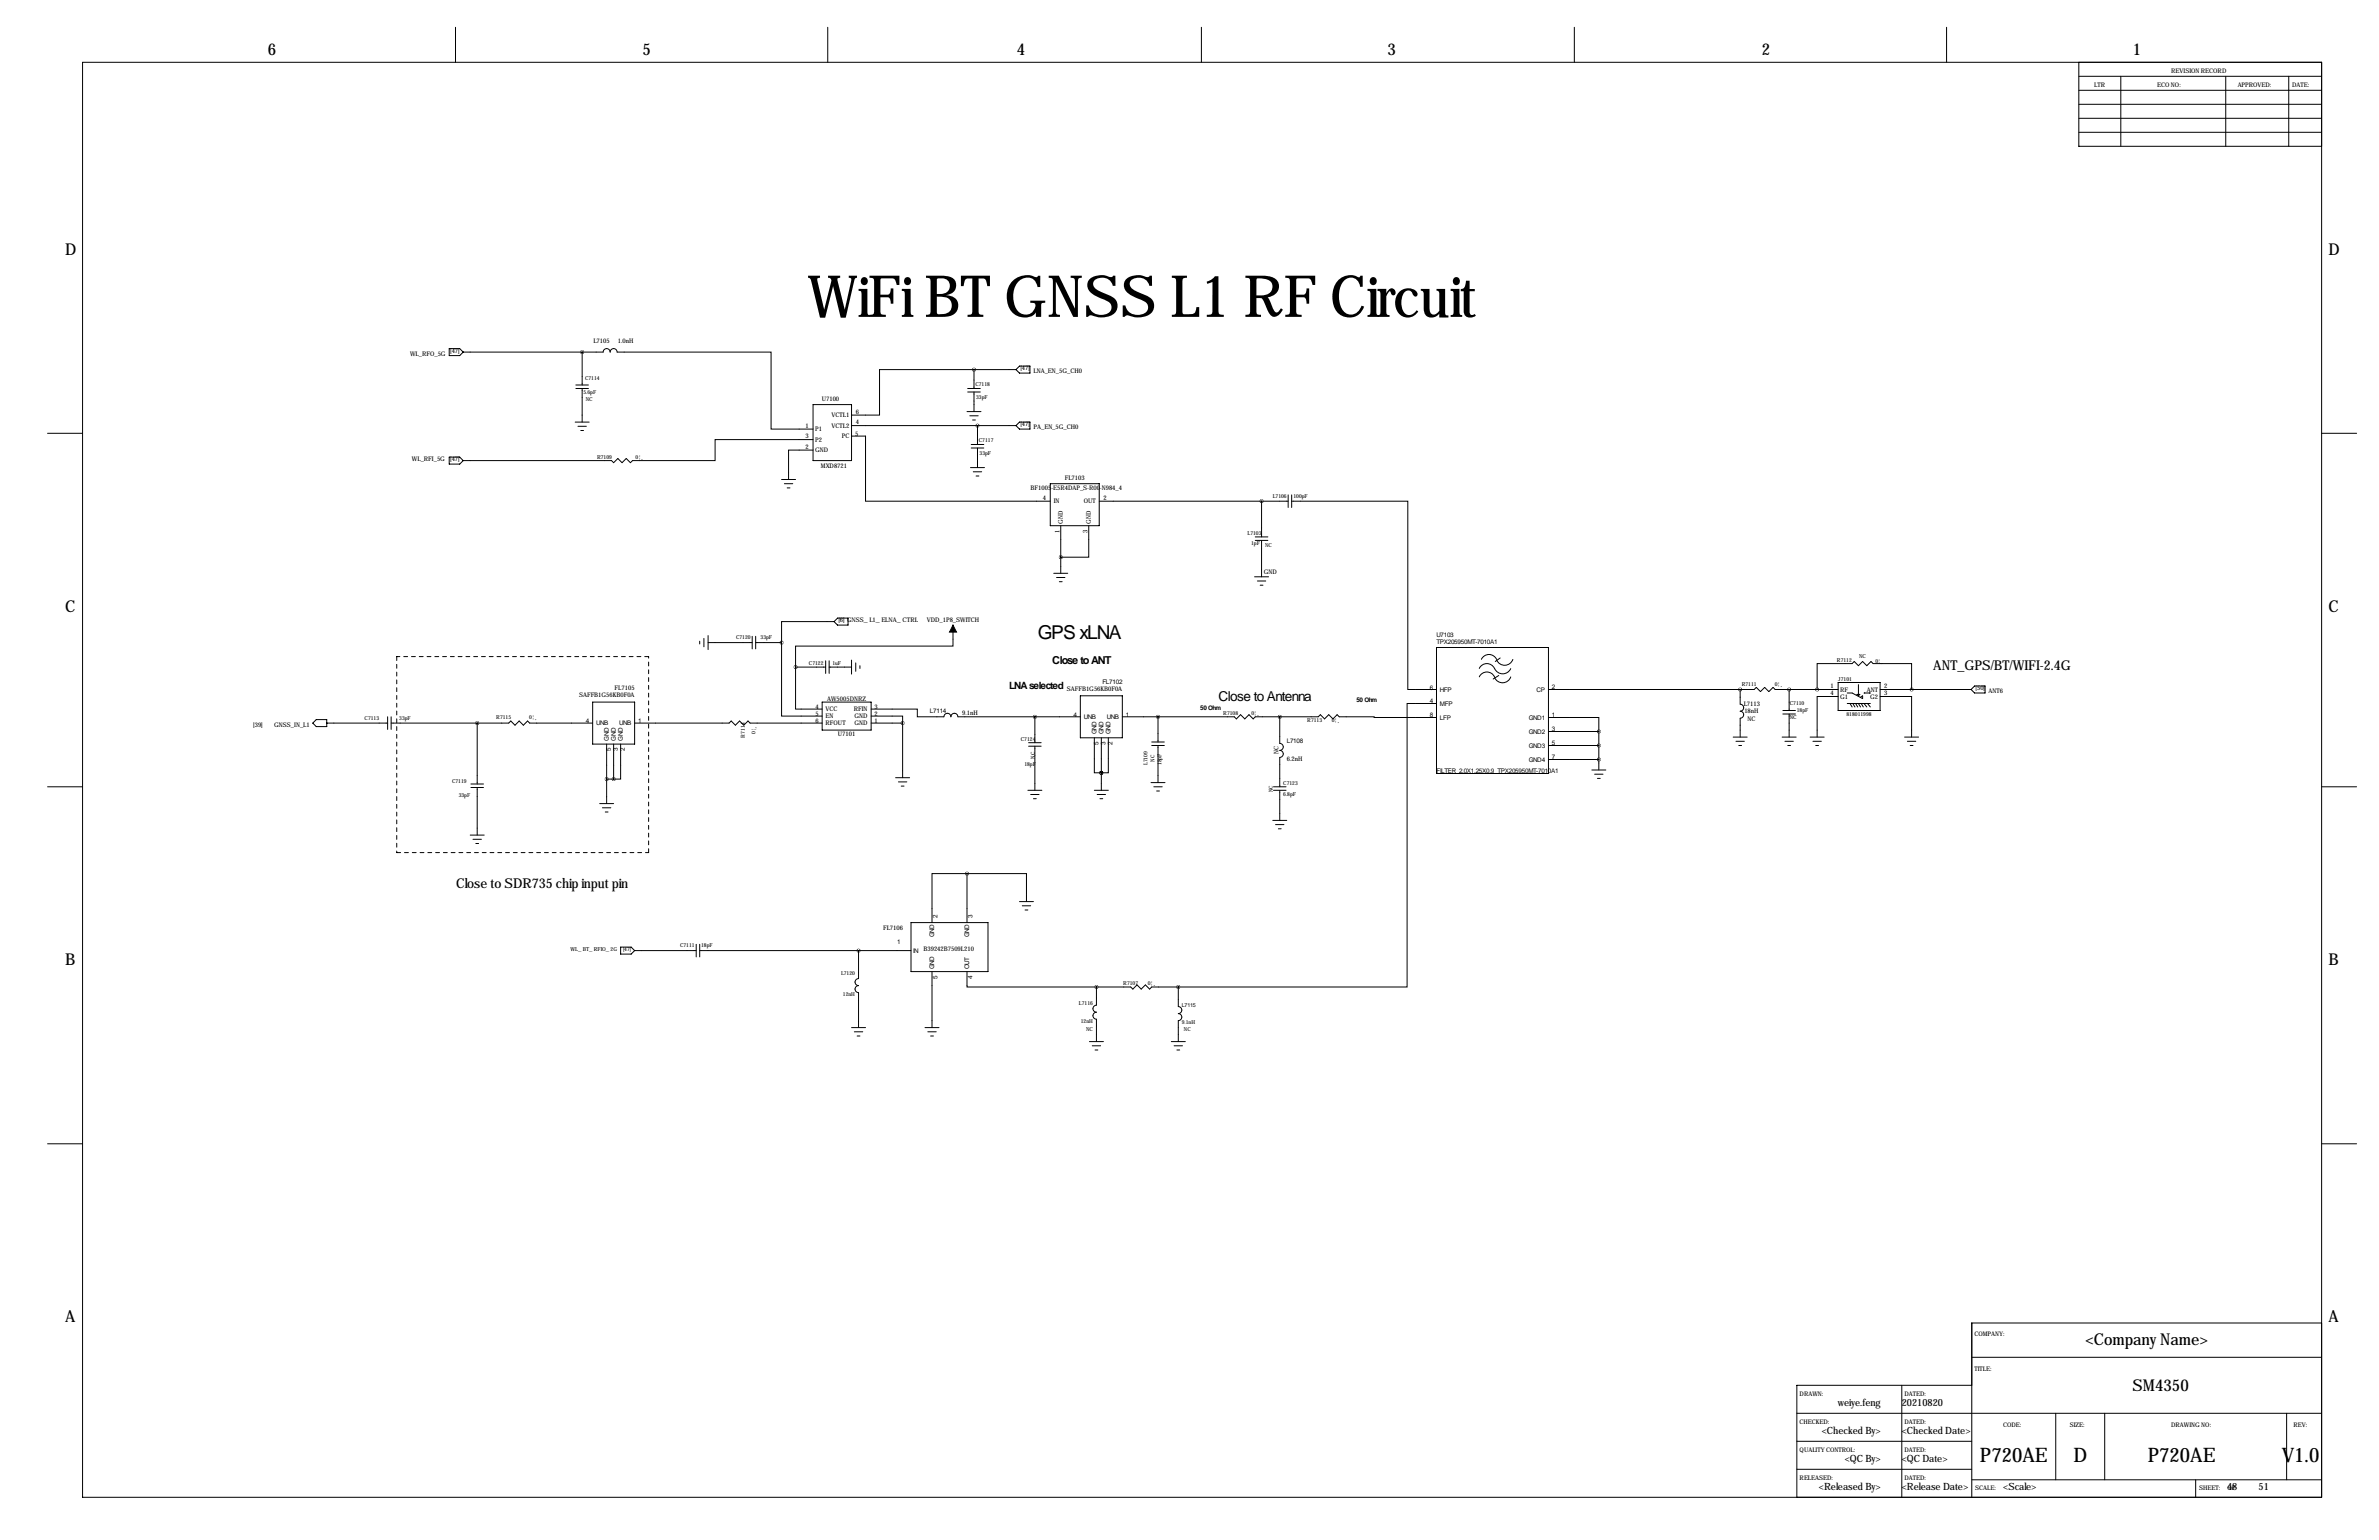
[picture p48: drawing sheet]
<svg xmlns="http://www.w3.org/2000/svg" width="864mm" height="559mm" viewBox="0 0 864 559" stroke-linecap="round" stroke-linejoin="round" font-family="sans-serif">
<defs><g id="words">
<text font-size="21.1" x="293.2" y="115">WiFi BT GNSS L1 RF Circuit</text>
<g font-size="7.3">
<text x="718.7" y="530.5">P720AE</text>
<text x="752.6" y="530.5">D</text>
<text x="779.7" y="530.5">P720AE</text>
<text x="828.3" y="530.5">V1.0</text>
</g>
<text font-size="6.9" x="376.8" y="231.9">GPS xLNA</text>
<g font-size="5.9">
<text x="97.3" y="20.1">6</text>
<text x="233.2" y="20.1">5</text>
<text x="369.1" y="20.1">4</text>
<text x="503.7" y="20.1">3</text>
<text x="639.6" y="20.1">2</text>
<text x="774.2" y="20.1">1</text>
<text x="23.6" y="92.5">D</text>
<text x="845.3" y="92.5">D</text>
<text x="23.6" y="222">C</text>
<text x="845.3" y="222">C</text>
<text x="23.6" y="350.3">B</text>
<text x="845.3" y="350.3">B</text>
<text x="23.6" y="479.8">A</text>
<text x="845.3" y="479.8">A</text>
<text x="757" y="488.1">&lt;Company Name&gt;</text>
<text x="774.2" y="504.6">SM4350</text>
</g>
<g font-size="4.9">
<text x="701.8" y="243.1">ANT_GPS/BT/WIFI-2.4G</text>
<text x="442.4" y="254.5">Close to Antenna</text>
<text x="165.6" y="322.1">Close to SDR735 chip input pin</text>
</g>
<text font-size="4" x="382" y="240.8">Close to ANT</text>
<g font-size="3.6">
<text x="366.3" y="249.9">LNA selected</text>
<text x="667.2" y="510.2">weiye.feng</text>
<text x="690.4" y="510.2">20210820</text>
<text x="661.3" y="520.4">&lt;Checked By&gt;</text>
<text x="690.4" y="520.4">&lt;Checked Date&gt;</text>
<text x="669.7" y="530.5">&lt;QC By&gt;</text>
<text x="690.4" y="530.5">&lt;QC Date&gt;</text>
<text x="660.3" y="540.7">&lt;Released By&gt;</text>
<text x="690.4" y="540.7">&lt;Release Date&gt;</text>
<text x="727.2" y="540.7">&lt;Scale&gt;</text>
<text x="808.5" y="540.7">48</text>
<text x="819.9" y="540.7">51</text>
</g>
<g font-size="2.3">
<text x="788.2" y="26.4">REVISION RECORD</text>
<text x="760.2" y="31.5">LTR</text>
<text x="783.1" y="31.5">ECO NO:</text>
<text x="812.3" y="31.5">APPROVED:</text>
<text x="832.1" y="31.5">DATE:</text>
<text x="215.4" y="124.5">L7105</text>
<text x="224.3" y="124.5">1.0nH</text>
<text x="148.9" y="129">WL_RFO_5G</text>
<text x="163.5" y="128">[47]</text>
<text x="370.5" y="134.4">[47]</text>
<text x="375.2" y="135.4">LNA_EN_5G_CH0</text>
<text x="298.3" y="145.5">U7100</text>
<text x="292.4" y="155.2">1</text>
<text x="301.9" y="155.2">VCTL2</text>
<text x="301.9" y="151.4">VCTL1</text>
<text x="310.6" y="153.9">4</text>
<text x="310.6" y="150.1">6</text>
<text x="370.5" y="154.7">[47]</text>
<text x="375.2" y="155.7">PA_EN_5G_CH0</text>
<text x="292.4" y="159">3</text>
<text x="295.9" y="156.5">P1</text>
<text x="295.9" y="160.3">P2</text>
<text x="305.6" y="159">PC</text>
<text x="310.4" y="158.2">5</text>
<text x="149.6" y="167.1">WL_RFI_5G</text>
<text x="163.5" y="167.4">[47]</text>
<text x="292.4" y="162.8">2</text>
<text x="295.9" y="164.1">GND</text>
<text x="298" y="169.9">MXD8721</text>
<text x="374.1" y="177.8">BF1005-E5R4DAP_S-R00-N984_4</text>
<text x="386.5" y="174.2">FL7103</text>
<text x="378.5" y="181.4">4</text>
<text x="382.5" y="182.6">IN</text>
<text x="393.4" y="182.6">OUT</text>
<text x="400.6" y="181.4">2</text>
<text x="385.8" y="190" transform="rotate(-90 385.8 190)">GND</text>
<text x="396" y="190" transform="rotate(-90 396 190)">GND</text>
<text x="384.6" y="193.5" transform="rotate(-90 384.6 193.5)">1</text>
<text x="394.7" y="193.5" transform="rotate(-90 394.7 193.5)">3</text>
<text x="458.8" y="208.3">GND</text>
<text x="304.3" y="225.8">[6] GNSS_L1_ELNA_CTRL</text>
<text x="336.5" y="225.6">VDD_1P8_SWITCH</text>
<text x="521.5" y="231.1">U7103</text>
<text x="521.5" y="233.7">TPX205950MT-7010A1</text>
<text x="223.1" y="250.4">FL7105</text>
<text x="387.3" y="250.7">SAFFB1G56KB0F0A</text>
<text x="400.2" y="248.2">FL7102</text>
<text x="519" y="250.2">6</text>
<text x="522.7" y="251">HFP</text>
<text x="557.8" y="251">CP</text>
<text x="563.4" y="250.2">2</text>
<text x="664.5" y="249.7">1</text>
<text x="668" y="251">RF</text>
<text x="677.7" y="251">ANT</text>
<text x="684" y="249.7">2</text>
<text x="717.2" y="250.5">[50]</text>
<text x="721.9" y="251.5">ANT6</text>
<text x="210.2" y="253">SAFFB1G56KB0F0A</text>
<text x="296" y="257.3">4</text>
<text x="300.3" y="254.3">AW5005DNRZ</text>
<text x="317.5" y="257.3">3</text>
<text x="435.7" y="257.6">50 Ohm</text>
<text x="492.4" y="254.8">50 Ohm</text>
<text x="519" y="255.3">4</text>
<text x="522.7" y="256">MFP</text>
<text x="633" y="256.3">L7113</text>
<text x="664.5" y="252.2">4</text>
<text x="668" y="253.5">G1</text>
<text x="678.8" y="253.5">G2</text>
<text x="684" y="252.2">3</text>
<text x="91.9" y="263.9">[39]</text>
<text x="99.6" y="263.7">GNSS_IN_L1</text>
<text x="212.7" y="262.4">4</text>
<text x="216.4" y="263.1">UNB</text>
<text x="224.8" y="263.1">UNB</text>
<text x="231.6" y="262.4">1</text>
<text x="296" y="262.4">6</text>
<text x="296" y="259.8">5</text>
<text x="299.7" y="263.1">RFOUT</text>
<text x="299.7" y="258.1">VCC</text>
<text x="299.7" y="260.6">EN</text>
<text x="309.9" y="258.1">RFIN</text>
<text x="310.2" y="263.1">GND</text>
<text x="310.2" y="260.6">GND</text>
<text x="317.5" y="262.4">1</text>
<text x="317.5" y="259.8">2</text>
<text x="337.6" y="258.8">L7114</text>
<text x="349.3" y="259.3">9.1nH</text>
<text x="389.7" y="260.1">4</text>
<text x="393.4" y="260.9">UNB</text>
<text x="401.8" y="260.9">UNB</text>
<text x="408.7" y="260.1">1</text>
<text x="519" y="260.3">8</text>
<text x="522.7" y="261.1">LFP</text>
<text x="555" y="261.1">GND1</text>
<text x="563.4" y="260.3">1</text>
<text x="633.2" y="258.6">18nH</text>
<text x="634.3" y="261.6">NC</text>
<text x="221" y="268.7" transform="rotate(-90 221 268.7)">GND</text>
<text x="223.5" y="268.7" transform="rotate(-90 223.5 268.7)">GND</text>
<text x="226.1" y="268.7" transform="rotate(-90 226.1 268.7)">GND</text>
<text x="304.2" y="267">U7101</text>
<text x="398" y="266.4" transform="rotate(-90 398 266.4)">GND</text>
<text x="400.6" y="266.4" transform="rotate(-90 400.6 266.4)">GND</text>
<text x="403.1" y="266.4" transform="rotate(-90 403.1 266.4)">GND</text>
<text x="467.1" y="269.7">L7108</text>
<text x="555" y="266.2">GND2</text>
<text x="563.4" y="265.4">3</text>
<text x="221.8" y="272.5" transform="rotate(-90 221.8 272.5)">5</text>
<text x="224.3" y="272.5" transform="rotate(-90 224.3 272.5)">3</text>
<text x="226.8" y="272.5" transform="rotate(-90 226.8 272.5)">2</text>
<text x="398.8" y="270.2" transform="rotate(-90 398.8 270.2)">5</text>
<text x="401.3" y="270.2" transform="rotate(-90 401.3 270.2)">3</text>
<text x="403.9" y="270.2" transform="rotate(-90 403.9 270.2)">2</text>
<text x="464.1" y="273.7" transform="rotate(-90 464.1 273.7)">NC</text>
<text x="555" y="271.3">GND3</text>
<text x="563.4" y="270.5">5</text>
<text x="563.4" y="275.6">7</text>
<text x="467.1" y="276.1">6.2nH</text>
<text x="521.5" y="280.7">FILTER_2.0X1.25X0.9_TPX205950MT-7010A1</text>
<text x="555" y="276.4">GND4</text>
<text x="340.4" y="333.2" transform="rotate(-90 340.4 333.2)">2</text>
<text x="353.1" y="333.2" transform="rotate(-90 353.1 333.2)">3</text>
<text x="320.6" y="337.6">FL7106</text>
<text x="339.1" y="340.1" transform="rotate(-90 339.1 340.1)">GND</text>
<text x="351.8" y="340.1" transform="rotate(-90 351.8 340.1)">GND</text>
<text x="325.7" y="342.4">1</text>
<text x="331.5" y="345.7">IN</text>
<text x="335.2" y="344.9">B39242B7509L210</text>
<text x="339.1" y="351.8" transform="rotate(-90 339.1 351.8)">GND</text>
<text x="351.8" y="351.8" transform="rotate(-90 351.8 351.8)">OUT</text>
<text x="340.4" y="355.3" transform="rotate(-90 340.4 355.3)">5</text>
<text x="353.1" y="355.3" transform="rotate(-90 353.1 355.3)">4</text>
<text x="716.8" y="484.9">COMPANY:</text>
<text x="716.8" y="497.6">TITLE:</text>
<text x="653.3" y="506.5">DRAWN:</text>
<text x="691.4" y="506.5">DATED:</text>
<text x="653.3" y="516.6">CHECKED:</text>
<text x="691.4" y="516.6">DATED:</text>
<text x="727.2" y="517.9">CODE:</text>
<text x="751.3" y="517.9">SIZE:</text>
<text x="788.2" y="517.9">DRAWING NO:</text>
<text x="832.6" y="517.9">REV:</text>
<text x="653.3" y="526.8">QUALITY CONTROL:</text>
<text x="691.4" y="526.8">DATED:</text>
<text x="653.3" y="537">RELEASED:</text>
<text x="691.4" y="537">DATED:</text>
<text x="717" y="540.8">SCALE:</text>
<text x="798.3" y="540.8">SHEET:</text>
<text x="808.6" y="540.8">OF</text>
</g>
<g font-size="2">
<text x="212.4" y="137.9">C7114</text>
<text x="211.8" y="143">5.6pF</text>
<text x="354.1" y="140.2">C7118</text>
<text x="212.7" y="145.5">NC</text>
<text x="354.3" y="144.8">33pF</text>
<text x="355.3" y="160.5">C7117</text>
<text x="216.7" y="166.5">R7109</text>
<text x="230.7" y="166.5">0¦¸</text>
<text x="355.6" y="165.1">33pF</text>
<text x="462" y="180.6">L7106</text>
<text x="469.5" y="180.6">100pF</text>
<text x="452.9" y="194.1">L7103</text>
<text x="454.2" y="197.9">1pF</text>
<text x="459.2" y="198.4">NC</text>
<text x="267.2" y="231.9">C7120</text>
<text x="276.1" y="231.9">33pF</text>
<text x="674.9" y="238.9">NC</text>
<text x="293.7" y="241.4">C7122</text>
<text x="302.2" y="241.4">1uF</text>
<text x="666.8" y="240.2">R7112</text>
<text x="680.8" y="240.4">0¦¸</text>
<text x="632.3" y="248.8">R7111</text>
<text x="644.3" y="248.8">0¦¸</text>
<text x="667.3" y="247">J7101</text>
<text x="649.7" y="255.8">C7110</text>
<text x="132.4" y="261.1">C7113</text>
<text x="144.9" y="261.1">33pF</text>
<text x="180.2" y="261">R7115</text>
<text x="192.1" y="261">0¦¸</text>
<text x="444.1" y="259.5">R7108</text>
<text x="454.3" y="259.5">0¦¸</text>
<text x="474.6" y="262">R7113</text>
<text x="483.5" y="262">0¦¸</text>
<text x="649.7" y="260.9">NC</text>
<text x="652.3" y="258.3">18pF</text>
<text x="670.3" y="259.7">818011998</text>
<text x="270.4" y="267.6" transform="rotate(-90 270.4 267.6)">R7114</text>
<text x="274.2" y="266.3" transform="rotate(-90 274.2 266.3)">0¦¸</text>
<text x="370.6" y="269">C7124</text>
<text x="375.7" y="275.3" transform="rotate(-90 375.7 275.3)">NC</text>
<text x="371.9" y="277.9">18pF</text>
<text x="416.6" y="277.6" transform="rotate(-90 416.6 277.6)">L7109</text>
<text x="419.1" y="276.4" transform="rotate(-90 419.1 276.4)">NC</text>
<text x="421.6" y="277.6" transform="rotate(-90 421.6 277.6)">18pF</text>
<text x="164.1" y="284">C7119</text>
<text x="462" y="287.5" transform="rotate(-90 462 287.5)">NC</text>
<text x="465.8" y="285">C7123</text>
<text x="166.5" y="289.1">33pF</text>
<text x="465.8" y="288.8">6.8pF</text>
<text x="207.1" y="345">WL_BT_RFIO_2G</text>
<text x="226.2" y="345">[47]</text>
<text x="246.9" y="343.7">C7111</text>
<text x="254.5" y="343.7">18pF</text>
<text x="305.3" y="353.9">L7120</text>
<text x="407.8" y="357.5">R7107</text>
<text x="416.7" y="357.5">0¦¸</text>
<text x="306" y="361.5">12nH</text>
<text x="391.7" y="364.8">L7116</text>
<text x="429" y="365.3">L7115</text>
<text x="392.3" y="371.1">12nH</text>
<text x="429" y="371.6">9.1nH</text>
<text x="394.2" y="374">NC</text>
<text x="429.8" y="374">NC</text>
</g>
</g></defs>
<g fill="none" stroke="#000" stroke-width=".36">
<path d="M165.4 9.9v12.7M300.5 9.9v12.7M436.1 9.9v12.7M571.5 9.9v12.7M706.6 9.9v12.7M30 22.6h812.8v520.7h-812.8zM754.6 22.6v30.5h88.2M754.6 37.8h88.2M754.6 32.8h88.2M754.6 27.7h88.2M769.9 27.7v25.4M808 27.7v25.4"/>
<path d="M830.8 27.7v25.4M754.6 48h88.2M754.6 42.9h88.2M163.1 126.5h3.8l1.2 1.3-1.2 1.2h-3.8zM168.1 127.8h50.8a1.27 1.27 0 0 1 1.3-1.3 1.27 1.27 0 0 1 1.3 1.3 1.27 1.27 0 0 1 1.3-1.3 1.27 1.27 0 0 1 1.2 1.3h55.9v27.9h15.2M209 139.7h4.6M211.3 127.8v11.9M353.6 134.1h-34.3v16.5h-10.2M353.6 134.1v6.9M353.6 134.1h15.2M368.8 134.1l1.3-1.3h3.8v2.6h-3.8zM17.3 157.2h12.7"/>
<path d="M208.8 153.2h5.1M209 141h4.6M209.8 154.7h3.1M210.8 156.2h1M211.3 141v12.2M295.1 159.5h-35.5v7.6h-30l-.7 .8-1.6-1.5-1.5 1.5-1.5-1.5-1.5 1.5-.8-.8h-53.9M295.1 146.8h14v20.3h-14zM309.1 158.2h5.1v23.7h67.1M309.1 154.4h59.7M351 149.4h5.1M351.3 141h4.6M351.3 142.2h4.6"/>
<path d="M352 150.9h3.1M353.1 152.4h1M353.6 142.2v7.2M354.8 154.4v6.9M368.8 154.4l1.3-1.2h3.8v2.5h-3.8zM842.8 157.2h12.7M163.1 165.9h3.8l1.2 1.2-1.2 1.3h-3.8zM283.7 174h5.1M284.7 175.5h3.1M285.8 177h1M295.1 163.3h-8.8v10.7M352.3 169.7h5.1"/>
<path d="M352.6 162.6h4.5M352.6 161.3h4.5M353.3 171.2h3.1M354.3 172.7h1M354.8 162.6v7.1M381.3 175.5h17.7v15.3h-17.7zM467.6 179.6v4.6M468.9 179.6v4.6M385.1 190.8v17.2M395.2 190.8v11.4h-10.1M399 181.9h68.6M455.7 194.8h4.5"/>
<path d="M455.7 196.1h4.5M458 181.9v12.9M458 196.1v13.2M468.9 181.9h42.1v68.3h10.5M382.5 208h5.1M383.5 209.6h3.1M384.6 211.1h1M455.4 209.3h5.1M456.4 210.8h3.1M457.5 212.3h1M254 232.7v1M255.5 231.6v3.1"/>
<path d="M257 230.6v5.1M257 233.2h16.1M273 230.9v4.6M274.3 230.9v4.6M274.3 233.2h9.4M283.7 233.2v26.6h14.8M299.7 239.8v4.5M301 239.8v4.5M302.8 225.6h-19.1v7.6M302.8 225.6l1.2-1.3h3.8v2.5h-3.8zM309.1 239.5v5.1M345.9 226.8v7.6h-57.1v7.7"/>
<path d="M521.5 234.9h40.6v45.8h-40.6zM537.7 239.3a3 3 0 0 1 2.8-1.8 3 3 0 0 1 2.8 1.8M544.6 238.8l-1.8 1.2M549.2 239.3a3.1 3.1 0 0 1-2.9 2.1 3.1 3.1 0 0 1-3-1.9M215.1 254.8h15.3v15.2h-15.3zM288.8 242.1v15.2h9.7M298.5 254.8h17.7v10.1h-17.7zM299.7 242.1h-10.9M301 242.1h8.1M310.6 240.5v3.1M312.2 241.6v1M316.2 257.3h7.6"/>
<path d="M316.2 259.8h7.6M323.9 257.3h9.1v2.8h9.6a1.27 1.27 0 0 1 1.3-1.3 1.27 1.27 0 0 1 1.3 1.3 1.27 1.27 0 0 1 1.3-1.3 1.27 1.27 0 0 1 1.2 1.3h44.5M323.9 259.8h3.8v2.6M392.2 252.5h15.2v15.2h-15.2zM521.5 255.3h-10.7v102.8h-83.1M537 242.6a3.2 3.2 0 0 1 3.1-1.8 3.2 3.2 0 0 1 2.8 2.3 3.2 3.2 0 0 0 5.5-.5M537 245.6a3 3 0 0 1 2.8-1.8 3 3 0 0 1 2.7 1.8M544.1 245.1l-2.1 1.3M548.4 245.6a3.1 3.1 0 0 1-2.8 2.1 3.1 3.1 0 0 1-3-1.8M562.1 250.2h74.7l.7-.8 1.6 1.6 1.5-1.6 1.5 1.6 1.5-1.6 .8 .8h22.9M631.7 250.2v5.3a1.27 1.27 0 0 1 1.3 1.3 1.27 1.27 0 0 1-1.3 1.3 1.27 1.27 0 0 1 1.3 1.2 1.27 1.27 0 0 1-1.3 1.3v6.9M647.2 259.1h4.6"/>
<path d="M647.2 257.8h4.6M649.5 250.2v7.6M649.5 259.1v8.4M659.6 250.2v-9.4h12.7l.8-.8 1.5 1.6 1.5-1.6 1.6 1.6 1.5-1.6 .8 .8h13.9v9.4M667.3 247.6h15.2v10.2h-15.2zM667.3 252.7h-7.7v14.8M670.6 251.5h1.7l3.8 2v-1l-.7 .5M670.6 255.3h8.3M671.6 255.3l.7 1.2M672.6 255.3l.8 1.2M673.6 255.3l.8 1.2M674.1 252h1l-.5 .5z"/>
<path d="M674.6 248.4v3.6M674.6 255.3l.8 1.2M675.6 255.3l.8 1.2M676.7 255.3l1 1.2M676.7 251.5h2M677.9 255.3l1 1.2M678.7 251.5h.1M682.5 252.7h11.4v14.8M682.5 250.2h33M715.5 250.2l1.3-1.3h3.8v2.6h-3.8zM113.5 262.4l1.3-1.3h3.8v2.6h-3.8zM118.6 262.4h22.1"/>
<path d="M140.7 260.1v4.6M142 260.1v4.6M142 262.4h42.7l.7-.8 1.5 1.5 1.6-1.5 1.5 1.5 1.5-1.5 .8 .8h22.8M173.2 262.4v22.1M220.2 270v21.6M222.8 270v12.7M225.3 270v12.7h-2.5M230.4 262.4h34.3l.7-.8 1.6 1.5 1.5-1.5 1.5 1.5 1.5-1.5 .8 .8h26.2M316.2 262.4h7.6M323.9 262.4h3.8M327.7 262.4v19.8M373.4 270.8h4.6"/>
<path d="M373.4 269.5h4.6M375.7 260.1v9.4M375.7 270.8v16M397.3 267.7v12.7h2.5M399.8 267.7v19.1M402.3 267.7v12.7h-2.5M407.4 260.1h40.7l.7 .8 1.5-1.6 1.6 1.6 1.5-1.6 1.5 1.6 .8-.8h22.8l.8-.8 1.5 1.6 1.5-1.6 1.6 1.6 1.5-1.6 .8 .8 35.3 .2M418.1 270.5h4.6M418.1 269.2h4.6M420.4 270.5v13.5M420.4 260.1v9.1M464.6 260.1v9.6a1.27 1.27 0 0 1 1.2 1.3 1.27 1.27 0 0 1-1.2 1.3 1.27 1.27 0 0 1 1.2 1.3 1.27 1.27 0 0 1-1.2 1.2v10.7"/>
<path d="M562.1 260.3l18.3 .1v5M562.1 270.5h18.3M562.1 275.6h18.3M577.8 279.4h5.1M580.4 265.4h-18.3M580.4 265.4v14M629.2 267.5h5M630.2 269h3M631.2 270.5h1M646.9 267.5h5.1M648 269h3M649 270.5h1"/>
<path d="M657.1 267.5h5.1M658.1 269h3.1M659.1 270.5h1M691.4 267.5h5.1M692.4 269h3.1M693.4 270.5h1M17.3 285.5h12.7M170.9 285.8h4.6M170.9 284.5h4.6M173.2 285.7v17.3M217.7 291.6h5.1M218.7 293.1h3"/>
<path d="M219.7 294.6h1M220.2 282.7h2.6M325.1 282.2h5.1M326.1 283.7h3.1M327.2 285.2h1M373.1 286.8h5.1M374.1 288.3h3.1M375.2 289.8h1M397.3 286.8h5M398.3 288.3h3M399.3 289.8h1M399.8 280.4h.1"/>
<path d="M417.8 284h5.1M418.8 285.5h3.1M419.9 287h1M462 297.7h5.1M462.3 285.5h4.6M462.3 286.8h4.6M463 299.2h3.1M464.6 286.8v10.9M578.9 280.9h3M579.9 282.4h1M842.8 285.5h12.7M170.7 303h5.1"/>
<path d="M171.7 304.5h3.1M172.7 306.1h1M351 317h-12.7v17.8M351 317h21.6v10.2M351 317v17.8M464.1 300.7h1M330.7 334.8h27.9v17.8h-27.9zM370.1 327.2h5.1M371.1 328.7h3M372.1 330.2h1M225.3 343.7h3.8l1.3 1.2-1.3 1.3h-3.8zM230.4 344.9h22.3"/>
<path d="M252.7 342.6v4.6M254 342.6v4.6M254 344.9h76.7M311.7 344.9v10.2a1.27 1.27 0 0 0-1.3 1.3 1.27 1.27 0 0 0 1.3 1.2 1.27 1.27 0 0 0-1.3 1.3 1.27 1.27 0 0 0 1.3 1.3v12.7M338.3 352.6v20.3M351 352.6v5.5h47M398 358.1v6.6a1.27 1.27 0 0 0-1.3 1.3 1.27 1.27 0 0 0 1.3 1.3 1.27 1.27 0 0 0-1.3 1.3 1.27 1.27 0 0 0 1.3 1.2v8.2M398 358.1h12.5l.7 .8 1.5-1.5 1.6 1.5 1.5-1.5 1.5 1.5 .8-.8h9.6M427.7 358.1v7.2a1.27 1.27 0 0 1 1.3 1.2 1.27 1.27 0 0 1-1.3 1.3 1.27 1.27 0 0 1 1.3 1.3 1.27 1.27 0 0 1-1.3 1.2v7.7M309.1 372.9h5.1M310.1 374.4h3.1M311.1 375.9h1.1"/>
<path d="M335.8 372.9h5.1M336.8 374.4h3.1M337.8 375.9h1M395.5 378h5.1M396.5 379.5h3M425.2 378h5.1M426.2 379.5h3.1M397.5 381h1M427.2 381h1M17.3 415h12.7M842.8 415h12.7M715.8 492.5h127"/>
<path d="M842.8 480.1h-127v63.2M652.3 512.8h190.5M690.4 502.7v40.6M715.8 502.7h-63.5v40.6M746.3 512.8v24.2M764 512.8v24.2M830.1 512.8v24.2M652.3 533.1h63.5M652.3 523h63.5M715.8 537h127M797.1 537v6.3"/>
</g>
<path d="M144 238.3v71.1M235.5 238.3h-91.5M144 309.4h91.5M235.5 309.4v-71.1" fill="none" stroke="#000" stroke-width=".36" stroke-dasharray="1.4 1.4"/>
<path d="M345.9 226.8l1.3 2.6h-2.5z" fill="#000" stroke="#000" stroke-width=".36"/>
<path d="M311.6 344.9a.05 .05 0 0 0 .1 0 .05 .05 0 0 0-.1 0zM649.4 250.2a.05 .05 0 0 0 .1 0 .05 .05 0 0 0-.1 0zM659.6 250.2a.05 .05 0 0 0 .1 0 .05 .05 0 0 0-.1 0zM457.9 181.9a.05 .05 0 0 0 .1 0 .05 .05 0 0 0-.1 0zM351 317a.05 .05 0 0 0 .1 0 .05 .05 0 0 0-.1 0zM211.3 127.8a.05 .05 0 0 0 .1 0 .05 .05 0 0 0-.1 0zM220.2 282.7a.05 .05 0 0 0 .1 0 .05 .05 0 0 0-.1 0zM222.7 282.7a.05 .05 0 0 0 .1 0 .05 .05 0 0 0-.1 0zM353.5 134.1a.05 .05 0 0 0 .1 0 .05 .05 0 0 0-.1 0zM354.8 154.4a.05 .05 0 0 0 .1 0 .05 .05 0 0 0-.1 0zM173.2 262.4a.05 .05 0 0 0 .1 0 .05 .05 0 0 0-.1 0zM464.5 260.1a.05 .05 0 0 0 .1 0 .05 .05 0 0 0-.1 0zM375.6 260.1a.05 .05 0 0 0 .1 0 .05 .05 0 0 0-.1 0zM693.9 250.2a.05 .05 0 0 0 .1 0 .05 .05 0 0 0-.1 0zM580.3 275.6a.05 .05 0 0 0 .1 0 .05 .05 0 0 0-.1 0zM580.3 270.5a.05 .05 0 0 0 .1 0 .05 .05 0 0 0-.1 0zM580.3 265.4a.05 .05 0 0 0 .1 0 .05 .05 0 0 0-.1 0zM420.3 260.1a.05 .05 0 0 0 .1 0 .05 .05 0 0 0-.1 0zM398 358.1a.05 .05 0 0 0 .1 0 .05 .05 0 0 0-.1 0zM427.7 358.1a.05 .05 0 0 0 .1 0 .05 .05 0 0 0-.1 0zM385 202.2a.05 .05 0 0 0 .1 0 .05 .05 0 0 0-.1 0zM283.7 233.2a.05 .05 0 0 0 .1 0 .05 .05 0 0 0-.1 0zM327.6 262.4a.05 .05 0 0 0 .1 0 .05 .05 0 0 0-.1 0z" fill="#000" stroke="#000" stroke-width="1.3"/>
<use href="#words"/>
</svg>
